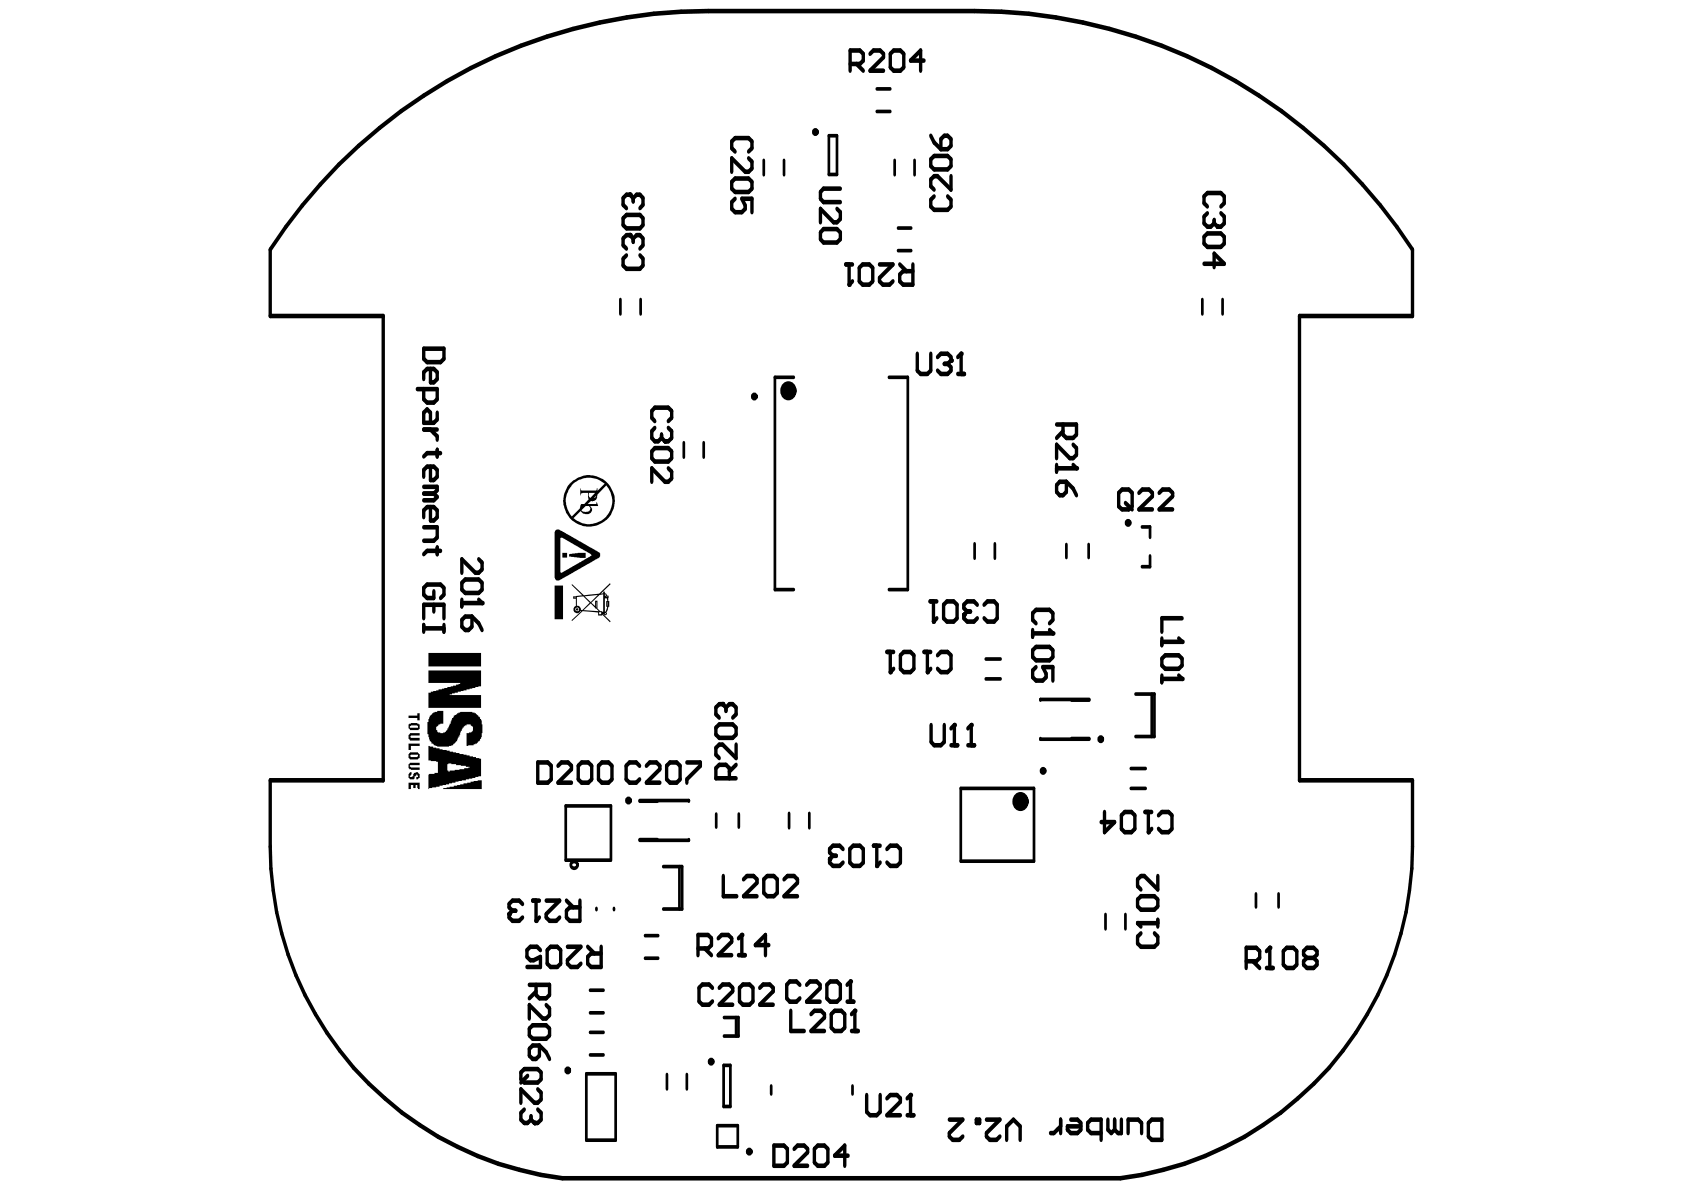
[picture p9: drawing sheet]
<svg xmlns="http://www.w3.org/2000/svg" width="297mm" height="210mm" viewBox="0 0 297 210" stroke-linecap="round" stroke-linejoin="round" font-family="sans-serif">
<path d="M59.7 29.1a91.5 91.5 0 0 1 65.3-27.1h46.9a91.8 91.8 0 0 1 77.3 42v11.7h-20v81.9h20v11.7a58.9 58.9 0 0 1-51.6 58.5h-98.4a58.9 58.9 0 0 1-51.5-58.5v-11.7h19.9v-81.9h-19.9v-11.7a95.2 95.2 0 0 1 12-14.9z" fill="none" stroke="#000" stroke-width=".69"/>
<g fill="#fff">
<circle cx="172.9" cy="142.5" r=".34"/>
<circle cx="181.8" cy="122.4" r=".34"/>
<circle cx="190" cy="107.6" r=".36"/>
<circle cx="190.7" cy="121.7" r=".34"/>
<circle cx="193.7" cy="105.4" r=".34"/>
<circle cx="187.8" cy="135.8" r=".34"/>
<circle cx="223.5" cy="158.9" r=".46"/>
<circle cx="101.5" cy="154.4" r=".58"/>
<circle cx="98.5" cy="150.7" r=".46"/>
<circle cx="96.3" cy="140.3" r=".36"/>
<circle cx="114.1" cy="17.7" r=".36"/>
<circle cx="130.5" cy="17.7" r=".36"/>
<circle cx="143.1" cy="20.7" r=".34"/>
<circle cx="136.4" cy="37.7" r=".36"/>
<circle cx="91.1" cy="107.6" r=".34"/>
<circle cx="91.1" cy="116.5" r=".34"/>
<circle cx="133.5" cy="140.3" r=".59"/>
<circle cx="135" cy="192.3" r=".59"/>
<circle cx="114.9" cy="184.1" r=".58"/>
<circle cx="155.8" cy="170.7" r=".36"/>
<circle cx="201.1" cy="171.5" r=".34"/>
<circle cx="155.8" cy="181.1" r=".36"/>
<circle cx="172.2" cy="179.7" r=".36"/>
<circle cx="184.8" cy="179.7" r=".34"/>
<circle cx="201.1" cy="179.7" r=".34"/>
<circle cx="172.2" cy="193" r=".36"/>
<circle cx="187.8" cy="193" r=".34"/>
<circle cx="201.1" cy="193" r=".34"/>
<circle cx="217.5" cy="196.7" r=".34"/>
<circle cx="201.1" cy="204.9" r=".34"/>
<circle cx="187.8" cy="204.9" r=".34"/>
<circle cx="172.2" cy="204.9" r=".36"/>
<circle cx="155.8" cy="204.9" r=".36"/>
<circle cx="101.5" cy="204.9" r=".34"/>
<circle cx="118.6" cy="175.2" r=".36"/>
<circle cx="145.4" cy="175.9" r=".36"/>
<circle cx="114.9" cy="204.9" r=".34"/>
<circle cx="125.3" cy="204.9" r=".34"/>
<circle cx="135.7" cy="204.9" r=".34"/>
<circle cx="155" cy="199.7" r=".34"/>
<circle cx="155" cy="192.3" r=".34"/>
<circle cx="145.4" cy="181.1" r=".36"/>
<circle cx="144.6" cy="192.3" r=".34"/>
<circle cx="137.9" cy="181.1" r=".36"/>
<circle cx="124.5" cy="185.6" r=".36"/>
<circle cx="108.9" cy="204.9" r=".34"/>
<circle cx="120.1" cy="204.9" r=".36"/>
<circle cx="131.2" cy="204.9" r=".34"/>
<circle cx="150.6" cy="192.3" r=".34"/>
<circle cx="159.5" cy="192.3" r=".34"/>
<circle cx="140.2" cy="204.9" r=".34"/>
<circle cx="159.5" cy="199.7" r=".34"/>
<circle cx="126" cy="167" r=".59"/>
<circle cx="79.2" cy="167" r=".34"/>
<circle cx="90.3" cy="172.2" r=".95"/>
<circle cx="70.2" cy="118.7" r=".34"/>
<circle cx="189.2" cy="171.5" r=".34"/>
<circle cx="191.5" cy="138.1" r=".36"/>
<circle cx="178.1" cy="143.2" r=".36"/>
<circle cx="85.9" cy="159.6" r=".36"/>
<circle cx="110.4" cy="156.6" r=".34"/>
<circle cx="157.3" cy="149.2" r=".59"/>
<circle cx="128.3" cy="161.1" r=".58"/>
<circle cx="159.5" cy="147" r=".34"/>
<circle cx="143.1" cy="134.3" r=".34"/>
<circle cx="163.2" cy="36.2" r=".71"/>
<circle cx="165.4" cy="54.1" r=".7"/>
<circle cx="160.2" cy="57" r=".36"/>
<circle cx="190" cy="147.7" r=".36"/>
<circle cx="184.1" cy="86.8" r=".36"/>
<circle cx="159.5" cy="45.9" r=".34"/>
<circle cx="155.8" cy="47.4" r=".36"/>
<circle cx="161.7" cy="51.9" r=".36"/>
<circle cx="177.3" cy="69.7" r=".34"/>
<circle cx="172.2" cy="106.9" r=".36"/>
<circle cx="172.2" cy="113.5" r=".36"/>
<circle cx="170.7" cy="148.5" r=".36"/>
<circle cx="190.7" cy="39.2" r=".34"/>
<circle cx="182.1" cy="70.9" r=".36"/>
<circle cx="198.9" cy="40.7" r=".36"/>
<circle cx="181.1" cy="68.2" r=".36"/>
<circle cx="164" cy="111.3" r=".34"/>
<circle cx="157.1" cy="110.6" r=".36"/>
<circle cx="178.8" cy="96.5" r=".58"/>
<circle cx="174.4" cy="109.1" r=".58"/>
<circle cx="169.9" cy="105.4" r=".34"/>
<circle cx="169.2" cy="90.5" r=".36"/>
<circle cx="79.9" cy="86.1" r=".59"/>
<circle cx="210.8" cy="42.2" r=".71"/>
<circle cx="123.8" cy="86.8" r=".7"/>
<circle cx="213.8" cy="105.4" r=".59"/>
<circle cx="216" cy="108.3" r=".58"/>
<circle cx="207.9" cy="30.9" r=".59"/>
<circle cx="207.9" cy="35.5" r=".59"/>
<circle cx="137.2" cy="89.7" r=".34"/>
<circle cx="137.2" cy="95.7" r=".34"/>
<circle cx="133.5" cy="68.9" r=".71"/>
<circle cx="174.4" cy="103.9" r=".7"/>
<circle cx="166.9" cy="162.5" r=".34"/>
<circle cx="166.9" cy="159.6" r=".34"/>
<circle cx="159.5" cy="92.7" r=".34"/>
<circle cx="172.2" cy="162.5" r=".36"/>
<circle cx="169.2" cy="86.8" r=".36"/>
<circle cx="173.6" cy="159.6" r=".36"/>
<circle cx="164" cy="135.1" r=".34"/>
<circle cx="175.1" cy="162.5" r=".36"/>
<circle cx="166.9" cy="135.1" r=".34"/>
<circle cx="174.4" cy="150.7" r=".34"/>
<circle cx="184.8" cy="89.7" r=".34"/>
<circle cx="177.3" cy="160.3" r=".34"/>
<circle cx="184.8" cy="92.7" r=".34"/>
<circle cx="178.1" cy="150.7" r=".36"/>
<circle cx="178.1" cy="162.5" r=".36"/>
<circle cx="189.2" cy="158.1" r=".58"/>
<circle cx="208.6" cy="134.3" r=".58"/>
<circle cx="231.7" cy="181.9" r=".36"/>
<circle cx="225.7" cy="184.1" r=".36"/>
<circle cx="216.8" cy="170" r=".36"/>
<circle cx="222.7" cy="179.7" r=".36"/>
<circle cx="212.3" cy="168.5" r=".36"/>
<circle cx="165.1" cy="18.1" r=".36"/>
<circle cx="208.6" cy="165.5" r=".58"/>
<circle cx="223.5" cy="150.7" r=".58"/>
<circle cx="176.6" cy="129.1" r=".36"/>
<circle cx="163.2" cy="129.1" r=".36"/>
<circle cx="152.8" cy="146.2" r=".36"/>
<circle cx="155.8" cy="141.7" r=".36"/>
<circle cx="156.5" cy="144" r=".34"/>
<circle cx="158.8" cy="144.7" r=".36"/>
<circle cx="156.5" cy="126.2" r=".34"/>
<circle cx="155" cy="124.7" r=".34"/>
<circle cx="153.5" cy="126.9" r=".34"/>
<circle cx="117.1" cy="126.9" r=".36"/>
<circle cx="117.1" cy="104.6" r=".36"/>
<circle cx="117.1" cy="83.8" r=".36"/>
<circle cx="126.8" cy="62.3" r=".34"/>
<circle cx="79.9" cy="18.4" r=".59"/>
<circle cx="175.1" cy="14" r=".36"/>
<circle cx="125.3" cy="5" r=".34"/>
<circle cx="132.7" cy="43" r=".34"/>
<circle cx="102.2" cy="38.5" r=".36"/>
<circle cx="91.1" cy="66.7" r=".34"/>
<circle cx="110.4" cy="100.9" r=".34"/>
<circle cx="208.6" cy="83.8" r=".34"/>
<circle cx="220.5" cy="115" r=".34"/>
<circle cx="91.8" cy="100.9" r=".36"/>
<circle cx="60.6" cy="180.4" r=".36"/>
<circle cx="56.1" cy="159.6" r=".36"/>
<circle cx="141.6" cy="118" r=".34"/>
<circle cx="150.6" cy="57" r=".34"/>
<circle cx="222" cy="21.4" r=".34"/>
<circle cx="183.3" cy="21.4" r=".34"/>
<circle cx="80.6" cy="199" r=".34"/>
<circle cx="132.7" cy="57" r=".34"/>
<circle cx="123.1" cy="100.9" r=".36"/>
<circle cx="133.5" cy="129.9" r=".36"/>
<circle cx="75.5" cy="181.9" r=".36"/>
<circle cx="73.2" cy="164.8" r=".34"/>
<circle cx="73.2" cy="117.3" r=".34"/>
<circle cx="75.5" cy="100.9" r=".36"/>
<circle cx="91.1" cy="81.6" r=".34"/>
<circle cx="114.1" cy="66.7" r=".36"/>
<circle cx="114.1" cy="27.3" r=".36"/>
<circle cx="127.5" cy="28.1" r=".36"/>
<circle cx="114.1" cy="43" r=".36"/>
<circle cx="86.6" cy="38.5" r=".34"/>
<circle cx="75.5" cy="49.6" r=".36"/>
<circle cx="123.8" cy="118" r=".34"/>
<circle cx="95.5" cy="117.3" r=".34"/>
<circle cx="113.4" cy="137.3" r=".34"/>
<circle cx="113.4" cy="127.7" r=".34"/>
<circle cx="50.2" cy="140.3" r=".36"/>
<circle cx="50.9" cy="159.6" r=".34"/>
<circle cx="147.6" cy="147" r=".34"/>
<circle cx="237.6" cy="161.1" r=".36"/>
<circle cx="246.5" cy="140.3" r=".36"/>
<circle cx="234.6" cy="169.3" r=".36"/>
<circle cx="220.5" cy="129.1" r=".34"/>
<circle cx="220.5" cy="106.9" r=".34"/>
<circle cx="245.8" cy="52.6" r=".34"/>
<circle cx="239.8" cy="37" r=".34"/>
<circle cx="208.6" cy="69.7" r=".34"/>
<circle cx="198.2" cy="69.7" r=".34"/>
<circle cx="198.2" cy="83.8" r=".34"/>
<circle cx="208.6" cy="97.2" r=".34"/>
<circle cx="198.9" cy="104.6" r=".36"/>
<circle cx="169.9" cy="75.6" r=".34"/>
<circle cx="169.2" cy="57" r=".36"/>
<circle cx="169.2" cy="45.2" r=".36"/>
<circle cx="206.4" cy="42.2" r=".36"/>
<circle cx="208.6" cy="13.2" r=".34"/>
<circle cx="190.7" cy="7.3" r=".34"/>
<circle cx="175.1" cy="5" r=".36"/>
<circle cx="157.3" cy="5" r=".36"/>
<circle cx="139.4" cy="5" r=".36"/>
<circle cx="106.7" cy="6.5" r=".36"/>
<circle cx="142.4" cy="35.5" r=".36"/>
<circle cx="149.8" cy="35.5" r=".36"/>
<circle cx="172.2" cy="21.4" r=".36"/>
<circle cx="89.6" cy="11.8" r=".34"/>
<circle cx="50.9" cy="44.4" r=".34"/>
<circle cx="50.9" cy="52.6" r=".34"/>
<circle cx="75.5" cy="77.8" r=".36"/>
<circle cx="102.2" cy="89.7" r=".36"/>
<circle cx="73.2" cy="194.5" r=".34"/>
<circle cx="96.3" cy="204.1" r=".36"/>
<circle cx="223.5" cy="30.3" r=".34"/>
<circle cx="186.3" cy="173.7" r=".34"/>
<circle cx="120.1" cy="181.1" r=".59"/>
<circle cx="141.6" cy="154.4" r=".34"/>
<circle cx="209.3" cy="186.3" r=".59"/>
<circle cx="205.6" cy="155.9" r=".34"/>
<circle cx="196.7" cy="155.9" r=".34"/>
<circle cx="137.2" cy="150.7" r=".58"/>
<circle cx="161" cy="148.5" r=".34"/>
<circle cx="79.9" cy="140.3" r=".59"/>
<circle cx="140.2" cy="162.5" r=".34"/>
</g>
<g fill="#000">
<path d="M75.6 115.2h9.3v2.4h-9.3zM75.6 118.3h9.3v2.8l-1.1 .1v.2l-1.5 .2v.2l-1.6 .2v.2h-.5v.1h-.5v.2h-.4v.1h5.6v2.3h-9.3v-2.7h.4v-.2l1.4-.2v-.2h.6v-.1h.4v-.1h.5v-.2h.6v-.1l1-.2v-.1l.7-.2v-.1h-5.6zM72.1 138.1h1.9v1.1h-.3v-.2h-.1v-.5h-.3v.5h-.4v-.5h-.4v.7h-.4zM72.1 134.8h.1a.69 .69 0 0 1 .8-.3h1v.5h-1.7v.3h.2v.1h1.5v.4h-1.5v-.1h-.3v-.2h-.1zM72.3 129.3h1.7v.4h-.9a.63 .63 0 0 0-.8 .3h.2v.2h1.5v.4h-1.7v-.2l-.2-.1v-.7l.2-.1zM72.1 126.2h1.5v-.4h.4v1.3h-.4v-.5h-1.5zM72.2 136.3l.4-.1v.4h-.1v.2h-.2v.2l.6-.1v-.4h.1v-.2h.3v-.1h.4l.1 .3h.2v.7h-.2l-.1 .3h-.3v-.5h.3l-.1-.4h-.2v.2l-.3 .1v.4l-.1 .2a.69 .69 0 0 1-.8-.3h-.1v-.7h.1zM72.1 131.2h1.9v.4h-1.5v.7h-.4zM78.2 139h.6v-.1h.5v-.1h.7v-.2l1.8-.2v-.2l1.2-.1v-.2h.5v-.1l1.5-.2v1.6h-6.8zM75.8 126.2h.2l.2-.2v-.2l.4-.1v-.1h.5v-.2h1.1v2.3l-.8 .1v.2l-.3 .2h-.2v.6h.2l.1 .4 1 .1v-.1h.3l.4-.4v-.3h.2v-.3l.2-.2v-.3h.2v-.5h.1l.1-.6h.2l.1-.4 .3-.1a2.34 2.34 0 0 1 1.9-.5h.4a2.23 2.23 0 0 1 1.7 .5l.1 .3 .3 .1v.3h.2v.3h.1v.7h.1v1.5h-.1v.7h-.1v.3h-.2v.3l-.3 .1-.3 .5-.6 .1v.2h-.9v.1h-.3v-2.3l.8-.1 .3-.3v-.7l-.4-.2v-.2h-.7v.2h-.3l-.2 .2v.2h-.2l-.1 .5h-.2v.3h-.1l-.2 .7h-.1v.3h-.2l-.1 .5h-.1l-.2 .3-.4 .3v.2h-.2a4.9 4.9 0 0 1-2.3 .2h-.3v-.1a.68 .68 0 0 1-.7-.4h-.3v-.3l-.3-.2-.1-.7h-.1v-.5h-.2v-2.1h.2v-.6h.1z"/>
<path d="M97.9 93.7a.76 .76 0 0 1 1.1 0l6.3 3.5a.75 .75 0 0 1 .4 1.2l-6.3 3.5a1.47 1.47 0 0 1-1.3 .4l-.3-.4zM98.8 94.9v6a.37 .37 0 0 0 .6-.1l4.7-2.7a.24 .24 0 0 0 .2-.3 .24 .24 0 0 0-.3-.2l-4.4-2.6-.4-.2zM99.2 97.5h.8v.5a.34 .34 0 0 1-.1 .4 .34 .34 0 0 1-.4 0 .33 .33 0 0 1-.3-.2 .33 .33 0 0 1 0-.4zM100.4 97.8l1.5-.3h1.4v.5a.38 .38 0 0 1-.1 .4 .38 .38 0 0 1-.5 0l-2-.2a.28 .28 0 0 1-.3-.1 .28 .28 0 0 1 0-.3z"/>
<path d="M99.3 88.4a4.6 4.6 0 0 1 9.1 0 4.6 4.6 0 0 1-9.1 0zM99.9 88.4a4.1 4.1 0 0 0 8.1 0 4.1 4.1 0 0 0-8.1 0zM102.3 86.1l.1 .2a.3 .3 0 0 0 .2 .3 .3 .3 0 0 0 .3-.1h1.9a.31 .31 0 0 0 .4 0 .31 .31 0 0 0 .1-.4h.1v.5l1.2-1.3 .3 .3-1.5 1.6a1.01 1.01 0 0 1-1 1.2h-.1l-.6 .5h1.1a.33 .33 0 0 0 .5-.4l.2 .8h-1.5a.82 .82 0 0 1 .3 1.1 .82 .82 0 0 1-1.2 .2h-.3l-.4-.4-1.2 1.2-.3-.3 1.4-1.4 .2-.8h.6l.7-.8-.1-.4 .1-.8h-1a.41 .41 0 0 0-.4 .5zM102.5 90a1 1 0 0 0 1.6-.2l-.2-.5h-.6zM104.7 87.8l.3-.1 .1-.3zM103.9 86.9a.68 .68 0 0 0 .2 .9l.9-.9z"/>
<path d="M97.8 103.3h.9a.37 .37 0 0 1 .6 .2v5.7h-.9a.37 .37 0 0 1-.6-.1zM106.7 108.2a.11 .11 0 0 0 .2 0 .11 .11 0 0 0-.2 0zM100.8 103.2l.1-.2 2.1 2 2.7-.3 1.9-1.8 .1 .1-1.7 1.7h.4v-.3h.3v.3h.2l.2 .4h.2v.4h-.1l.1 .5h.2v1h-.2l-.1 .5-.3 .5a.27 .27 0 0 1 0 .5 .27 .27 0 0 1-.4-.2h-.1l1.3 1.3-.1 .2-1.4-1.4v.2h-.7v-.6l-2.7-.2-1.9 1.7-.1-.1 1.7-1.6-.1-.1a.64 .64 0 0 1-1 .3 .64 .64 0 0 1 .2-1.1v-1.3h-.5v-.4l1.6-.2zM106.9 105.2l.3 .1zM107.2 106.2v.7zM105.7 108v.3h.3v-.3zM105.1 106.2l.1 .9zM104.3 106.3l.7 .6v-.9h.4v1.3l.5 .5 .5 .1v-3.1l-.7 .2zM103.1 105.2l1.1 1 1.2-1.2zM101.8 105.3v1.6a.71 .71 0 0 1 .7 .7h.2l1.3-1.3-1.1-1.1zM101.3 105.4h.3zM101.5 107.5a.3 .3 0 0 0 .6 0 .3 .3 0 0 0-.6 0zM101.6 107.5a.21 .21 0 0 1 .4 0 .21 .21 0 0 1-.4 0zM106.7 104.8v.3h.2zM106.7 105.5l.1 2.4 .3-.9h-.2v-1h.2v-.2v-.3zM102.9 107.6l2.7 .2-.5-.5h-.1l-.8-.9z"/>
<path d="M72.2 132.8v.2h-.1v.7h.1a.69 .69 0 0 0 .8 .3 .61 .61 0 0 0 .8-.3h.2v-.7h-.2a.57 .57 0 0 0-.8-.3h-.7zM72.3 133.2h.2v-.1h1.2v.3l-.1 .1h-1.1v-.1h-.2z"/>
<path d="M72.1 127.8v.7l.2 .1v.2h1.5v-.2h.2v-.8a2.46 2.46 0 0 0-1.8-.1zM72.3 128.1h.2v-.1h1.1l.1 .4h-1.4z"/>
<path d="M75.6 131.6v2.5l1.6 .3v1.9h-.6v.2h-.9l-.1 .1v2.6h.1v-.2l1.8-.2v-.2l1.7-.2v-.2l1.1-.1v-.2l1.2-.1v-.2h.7v-.1h.5v-.2l1.1-.1v-.2l1.1-.1v-3.1l-.9-.1v-.2h-.6v-.1h-.6v-.2h-.5v-.1h-.5v-.1h-.8v-.2l-1.7-.2v-.2l-1.8-.2v-.2h-.6v-.1h-.5v-.2zM78.9 134.8h.2v-.1l1.4 .1v.2l1.7 .1v.2h.6v.1h-.2v.1h-.7v.2l-2.6 .2v.2h-.2v-.2h-.2z"/>
<circle cx="111.1" cy="34.3" r=".35"/>
<circle cx="214.8" cy="40" r=".35"/>
<circle cx="111.1" cy="41.5" r=".35"/>
<circle cx="149.8" cy="50.2" r=".35"/>
<circle cx="117.3" cy="77.8" r=".35"/>
<circle cx="167.7" cy="63.6" r=".35"/>
<circle cx="169.5" cy="62.4" r=".35"/>
<circle cx="189.9" cy="82.6" r=".35"/>
<circle cx="85" cy="106.4" r=".35"/>
<circle cx="157" cy="118.6" r=".35"/>
<circle cx="163.6" cy="118.6" r=".35"/>
<circle cx="164.7" cy="109.6" r=".35"/>
<circle cx="170" cy="108.5" r=".35"/>
<circle cx="185.7" cy="111.7" r=".35"/>
<circle cx="208.5" cy="113.2" r=".35"/>
<circle cx="208.5" cy="119.7" r=".35"/>
<circle cx="127.5" cy="124.2" r=".35"/>
<circle cx="168.3" cy="127.9" r=".35"/>
<circle cx="171.3" cy="127.9" r=".35"/>
<circle cx="146.3" cy="151.5" r=".35"/>
<circle cx="154.7" cy="152.7" r=".35"/>
<circle cx="202.6" cy="146.8" r=".35"/>
<circle cx="89.8" cy="161.2" r=".35"/>
<circle cx="94.6" cy="162.4" r=".35"/>
<circle cx="130.9" cy="164.9" r=".35"/>
<circle cx="150" cy="173.1" r=".35"/>
<circle cx="150.8" cy="178.3" r=".35"/>
<circle cx="200.7" cy="162.8" r=".35"/>
<circle cx="224" cy="167.2" r=".35"/>
<circle cx="94.3" cy="198.1" r=".35"/>
<circle cx="160.6" cy="193.2" r=".35"/>
</g>
<g fill="none" stroke="#000" stroke-width=".55">
<path d="M154.7 19.7h2.3M154.7 15.7h2.3M134.7 28.3v2.5M138.3 28.3v2.5M146.2 23.9h1.4v6.9h-1.4zM157.8 28.3v2.5M161.3 28.3v2.5M109.4 52.8v2.6M113 52.8v2.6M158.4 44.2h2.3M158.4 40.2h2.3M212.1 52.8v2.6"/>
<path d="M215.6 52.8v2.6M120.6 78.1v2.5M124.1 78.1v2.5M140 66.6h-3.3v37.4h3.3M156.8 66.6h3.3v37.4h-3.3M171.9 95.9v2.6M175.5 95.9v2.6M188.1 96v2.4M192 96v2.4M201.4 92.9h1.5v1.9M202.9 98.1v1.9h-1.5M173.9 119.7h2.6"/>
<path d="M173.9 116.2h2.6M169.5 139.1h12.9v12.8h-12.9zM183.5 130.3v.1h8.6M189 130.3h3.1M189 123.5h3.1M192.1 123.4h-8.6v.1M199.5 139.1h2.6M199.5 135.6h2.6M200.3 122.4h3.3v7.5h-3.3M203.2 122.4v7.5M107.7 151.7h-7.9v-9.5h8v9.5M112.8 141.2h8.7v.1"/>
<path d="M112.8 148.1h3.2M112.8 141.3h3.2M117 152.9h3.3v7.4h-3.3M119.8 152.9v7.4M121.5 148.1v.1h-8.7M126.3 143.6v2.3M130.3 143.6v2.3M139.2 143.5v2.5M142.8 143.5v2.5M221.5 157.7v2.3M225.5 157.7v2.3M104.1 178.6h2.4"/>
<path d="M104.1 174.7h2.4M105.2 160.2v.3M108.3 160.2v.3M113.8 169h2.3M113.8 165h2.3M127.7 179.5h2.6v3.2h-2.6M129.8 179.5v3.2M195 161.3v2.5M198.5 161.3v2.5M103.4 189.4h5.2v11.7h-5.2zM104.1 186.1h2.4M104.1 182.1h2.4"/>
<path d="M117.6 189.5v2.6M121.2 189.5v2.6M126.5 198.6h3.6v3.7h-3.6zM127.6 187.9h1.2v7.3h-1.2zM136 191.5v1.5M150.4 191.5v1.5"/>
<circle cx="101.3" cy="152.6" r=".59"/>
</g>
<g fill="none" stroke="#000" stroke-width=".69">
<path d="M150 11.3h1.7l.6-.6v-1.2l-.6-.6h-1.7v3.6M151.1 11.3l1.2 1.2M153.5 9.5l.6-.6h1.2l.5 .6v.6l-2.3 2.4h2.3M157 9.5l.6-.6h1.2l.6 .6v2.4l-.6 .6h-1.2l-.6-.6zM163 10.7h-2.4l1.8-1.8v3.6M109.9 38.5l.6-.6h2.4l.5 .6v1.2l-.5 .6h-2.4l-.6-.6zM111.7 34.9l-.6-.6h-.6l-.6 .6v1.2l.6 .6M111.7 34.9l.6-.6h.6l.5 .6v1.2l-.5 .6M111.7 34.9v.6M129.1 32.1l.6-.6h2.3l.6 .6v1.2l-.6 .6h-2.3l-.6-.6zM129.7 26.7l-.6-.6v-1.1l.6-.6h2.3l.6 .6v1.1l-.6 .6M129.7 35.1l-.6 .6v1.1l.6 .6h1.2l.5-.6v-.6l-.5-1.1h1.7v2.3"/>
<path d="M132 27.9l.6 .6v1.2l-.6 .6h-.6l-2.3-2.4v2.4M147.6 36.8l.6 .6v1.2l-.6 .6h-.6l-2.3-2.4v2.4M148.2 33.3h-2.9l-.6 .6v1.2l.6 .6h2.9M164.2 28.1l.6-.6h2.4l.5 .6v1.2l-.5 .6h-2.4l-.6-.6zM164.2 23.9l.6 1.2 1.2 1.2M164.8 34.6l-.6 .6v1.2l.6 .6h2.4l.5-.6v-1.2l-.5-.6M166 24.5l.6-.6h.6l.5 .6v1.2l-.5 .6h-1.2zM167.7 31.1v2.4l-2.3-2.4h-.6l-.6 .6v1.2l.6 .6M213 36.4l-.6-.6v-1.2l.6-.6h2.4l.5 .6v1.2l-.5 .6M213 37.6l-.6 .6v1.2l.6 .6h.6l.6-.6M214.2 38.8v.6M215.4 37.6l.5 .6v1.2l-.5 .6h-.6l-.6-.6"/>
<path d="M110.5 45l-.6 .6v1.2l.6 .6h2.4l.5-.6v-1.2l-.5-.6M111.7 42.1l-.6-.6h-.6l-.6 .6v1.2l.6 .6M111.7 42.1l.6-.6h.6l.5 .6v1.2l-.5 .6M111.7 42.1v.6M145.3 40.4h2.3l.6 .6v1.2l-.6 .6h-2.3l-.6-.6v-1.2zM149.2 46.6h1.2M149.8 46.6v3.6l.6-.6M151.6 47.2l.6-.6h1.1l.6 .6v2.4l-.6 .6h-1.1l-.6-.6zM155.1 46.6h2.4l-2.4 2.4v.6l.6 .6h1.2l.6-.6M158.7 46.6l1.2 1.2M161 46.6v3.6h-1.7l-.6-.6v-1.2l.6-.6h1.7M212.4 41.8l.6-.6h2.4l.5 .6v1.2l-.5 .6h-2.4l-.6-.6z"/>
<path d="M212.4 46.5h3.5l-1.7-1.8v2.4M73.6 68.6h3.5v1.8l-.6 .6h-1.2l-.6-.6v-1.8M74.7 61.5h3.6v1.8l-.6 .6h-2.4l-.6-.6zM74.7 75.8h2.4M75.9 75.8l1.2 1.2v.6M75.9 65.1v2.3h.6l.6-.5v-1.2l-.6-.6h-1.2l-.6 .6v1.2M77.1 72.8v1.2l-.6 .6h-1.8v-1.8l.6-.6 .6 .6v1.8M77.1 79.3v1.2M77.7 79.9h-2.4l-.6 .6M115.5 74.3l-.5-.6v-1.2l.5-.6h2.4l.6 .6v1.2l-.6 .6M115.5 79h2.4l.6 .6v1.2l-.6 .6h-2.4l-.5-.6v-1.2zM115.5 75.5l-.5 .6v1.2l.5 .5h.6l.6-.5"/>
<path d="M116.7 76.7v.6M117.9 75.5l.6 .6v1.2l-.6 .5h-.6l-.6-.5M161.8 62.4v3l.6 .6h1.2l.6-.6v-3M165.4 63l.6-.6h1.2l.5 .6v.6l-.5 .6M166.6 64.2h.6M167.2 64.2l.5 .6v.6l-.5 .6h-1.2l-.6-.6M168.9 66h1.2M168.9 63l.6-.6v3.6M186.4 74.9h3.5v1.8l-.6 .6h-1.2l-.6-.6v-1.8M187.5 76.1l-1.1 1.2M189.3 78.4l.6 .6v1.2l-.6 .6h-.6l-2.3-2.4v2.4M74.7 85.9h2.4v.6l-.6 .6"/>
<path d="M74.7 93h2.4v1.8l-.6 .6h-1.8M74.7 87.1h1.8M75.9 89.4v2.4h.6l.6-.6v-1.2l-.6-.6h-1.2l-.6 .6v1.2M75.9 82.3v2.4h.6l.6-.6v-1.2l-.6-.6h-1.2l-.6 .6v1.2M76.5 87.1l.6 .6-.6 .5h-1.8M77.1 96.6v1.2M77.7 97.2h-2.4l-.6 .6M84.4 98.7l.6 .5v1.2l-.6 .6h-.6l-2.3-2.3v2.3M117.9 82.6l.6 .6v1.2l-.6 .6h-.6l-2.3-2.4v2.4M186.4 82v1.2M186.9 85h1.2v1.8l-.6 .6h-.6l-.5-.6v-1.2zM188.1 85l1.2 1.2 .6 1.2"/>
<path d="M189.3 82l.6 .6h-3.5M197.3 86.9l.6-.6h1.2l.6 .6v2.4l-.6 .6h-1.2l-.6-.6zM198.5 88.7l1.2 1.2M200.9 86.9l.6-.6h1.2l.6 .6v.6l-2.4 2.4h2.4M204.5 86.9l.6-.6h1.1l.6 .6v.6l-2.3 2.4h2.3M74.7 109.1v-2.4h3.6v2.4M74.7 110.2v1.2M74.7 110.8h3.6M76.5 104.3v1.2h-1.2l-.6-.6v-1.2l.6-.6h2.4l.6 .6v1.2l-.6 .6M76.5 106.7v1.2M78.3 110.2v1.2M81.5 102.8l.6-.6h2.3l.6 .6v1.2l-.6 .6h-2.3l-.6-.6z"/>
<path d="M81.5 105.8v1.2M81.5 109.3l.6-.5h1.1v1.7l-.5 .6h-.6l-.6-.6zM83.2 108.8l1.2 1.1 .6 1.2M84.4 105.8l.6 .6h-3.5M156.4 115h1.2M157 115v3.6l.6-.6M158.8 115.6l.6-.6h1.2l.6 .6v2.4l-.6 .6h-1.2l-.6-.6zM163 115h1.2M163.6 115v3.6l.6-.6M164.1 106.1h1.1M164.7 106.1v3.5l.5-.5M165.4 115.6l.6-.6h1.2l.5 .6v2.4l-.5 .6h-1.2l-.6-.6"/>
<path d="M166.4 106.7l.6-.6h1.2l.6 .6v2.4l-.6 .5h-1.2l-.6-.5zM170.6 107.9l-.6 .6v.6l.6 .5h1.2l.6-.5M170.6 107.9h.6M172.4 106.7l-.6-.6h-1.2l-.6 .6v.6l.6 .6M173.6 106.7l.6-.6h1.2l.5 .6v2.4l-.5 .5h-1.2l-.6-.5M182.1 114.7l.6-.6h2.4l.6 .6v1.2l-.6 .6h-2.4l-.6-.6zM182.1 111.1v1.2M182.7 109.9l-.6-.6v-1.1l.6-.6h2.4l.6 .6v1.1l-.6 .6M182.7 117.7l-.6 .6v1.2l.6 .5h1.2l.6-.5v-.6l-.6-1.2h1.8v2.3M185.1 111.1l.6 .6h-3.6M204.9 112.6v1.2M204.9 116.2l.6-.6h2.4l.6 .6v1.2l-.6 .6h-2.4l-.6-.6z"/>
<path d="M204.9 119.2v1.1M207.9 112.6l.6 .6h-3.6M207.9 119.2l.6 .5h-3.6M208.5 109.1h-3.6v2.3M94.9 134.5h1.7l.6 .6v2.4l-.6 .6h-1.7zM98.4 135.1l.6-.6h1.2l.6 .6v.6l-2.4 2.4h2.4M102 135.1l.6-.6h1.2l.6 .6v2.4l-.6 .6h-1.2l-.6-.6zM105.6 135.1l.6-.6h1.1l.6 .6v2.4l-.6 .6h-1.1l-.6-.6zM112.8 135.1l-.6-.6h-1.2l-.6 .6v2.4l.6 .6h1.2l.6-.6M114 135.1l.6-.6h1.2l.6 .6v.6l-2.4 2.4h2.4M117.6 135.1l.6-.6h1.2l.6 .6v2.4l-.6 .6h-1.2l-.6-.6zM121.2 134.5h2.3v.6l-2.3 2.4v.6"/>
<path d="M126.3 128.4l.6-.6h2.3l.6 .6v1.2l-.6 .6h-2.3l-.6-.6zM128.1 124.8l-.6-.6h-.6l-.6 .6v1.2l.6 .6M128.1 124.8l.6-.6h.5l.6 .6v1.2l-.6 .6M128.1 124.8v.6M128.7 137.3v-1.8l-.6-.6h-1.2l-.6 .6v1.8h3.5M129.8 131.3v2.4l-2.3-2.4h-.6l-.6 .6v1.2l.6 .6M129.8 134.9l-1.1 1.2M164.2 127.9v3l.6 .6h1.2l.6-.6v-3M167.7 131.5h1.2M167.7 128.5l.6-.6v3.6M170.7 131.5h1.2M170.7 128.5l.6-.6v3.6"/>
<path d="M92.2 159.5l-.6-.6h-1.2l-.6 .6v.5l.6 .6M94 158.9h1.1M94.6 158.9v3.5l.5-.6M96.3 158.9h2.4l-2.4 2.3v.6l.6 .6h1.2l.6-.6M99.9 158.9l1.2 1.1M102.3 158.9v3.5h-1.8l-.6-.6v-1.2l.6-.6h1.8M127.6 154.5v3.6h2.4M131.2 155.1l.5-.6h1.2l.6 .6v.6l-2.3 2.4h2.3M134.7 155.1l.6-.6h1.2l.6 .6v2.4l-.6 .6h-1.2l-.6-.6zM138.3 155.1l.6-.6h1.2l.6 .6v.6l-2.4 2.4h2.4M146.9 151l-.6 .5v.6l.6 .6h1.2l.6-.6M146.9 151h.6"/>
<path d="M148.7 149.8l-.6-.6h-1.2l-.6 .6v.6l.6 .6M149.9 149.8l.6-.6h1.2l.6 .6v2.3l-.6 .6h-1.2l-.6-.6zM154.1 149.2h1.2M154.7 149.2v3.5l.6-.6M156.4 149.8l.6-.6h1.2l.6 .6v2.3l-.6 .6h-1.2l-.6-.6M194.8 143.2v3.6l1.8-1.8h-2.4M197.8 143.8l.6-.6h1.2l.6 .6v2.4l-.6 .6h-1.2l-.6-.6zM200.7 158.7l.5-.6h2.4l.6 .6v1.2l-.6 .6h-2.4l-.5-.6zM202 143.2h1.2M202.6 143.2v3.6l.6-.6M204.2 154.5v2.4l-2.4-2.4h-.6l-.5 .6v1.2l.5 .6M204.3 143.8l.6-.6h1.2l.6 .6v2.4l-.6 .6h-1.2l-.6-.6"/>
<path d="M90.4 160.6l-.6 .6v.6l.6 .6h1.2l.6-.6M90.4 160.6h.6M93.4 173.7h3.5v1.8l-.6 .6h-1.2l-.5-.6v-1.8M94.6 174.9l-1.2 1.2M95.3 167.6l-.6-.6h-1.2l-.6 .6v1.2l.6 .6h.6l1.2-.6v1.8h-2.4M96.3 177.3l.6 .6v1.2l-.6 .6h-.6l-2.3-2.4v2.4M96.5 167.6l.6-.6h1.2l.6 .6v2.4l-.6 .6h-1.2l-.6-.6zM100.1 167h2.4l-2.4 2.4v.6l.6 .6h1.2l.6-.6M103.7 167l1.1 1.2M106 167v3.6h-1.7l-.6-.6v-1.2l.6-.6h1.7M123.1 167.3h1.8l.6-.6v-1.2l-.6-.6h-1.8v3.6M124.3 167.3l1.2 1.2"/>
<path d="M125.7 174.3l-.6-.6h-1.2l-.6 .6v2.3l.6 .6h1.2l.6-.6M126.7 165.5l.6-.6h1.2l.6 .6v.6l-2.4 2.4h2.4M126.9 174.3l.6-.6h1.2l.5 .6v.5l-2.3 2.4h2.3M130.3 168.5h1.1M130.3 165.5l.6-.6v3.6M130.4 174.3l.6-.6h1.2l.6 .6v2.3l-.6 .6h-1.2l-.6-.6zM134 174.3l.6-.6h1.2l.6 .6v.5l-2.4 2.4h2.4M135.6 166.7h-2.4l1.8-1.8v3.6M139.5 178.3v3.6h2.4M141.1 173.7l-.6-.6h-1.2l-.5 .6v2.4l.5 .6h1.2l.6-.6M142.3 173.7l.6-.6h1.2l.6 .6v.6l-2.4 2.4h2.4M143.1 178.9l.5-.6h1.2l.6 .6v.6l-2.3 2.4h2.3"/>
<path d="M145.8 173.7l.6-.6h1.2l.6 .6v2.4l-.6 .6h-1.2l-.6-.6zM146.6 178.9l.6-.6h1.2l.6 .6v2.4l-.6 .6h-1.2l-.6-.6zM149.4 176.7h1.2M149.4 173.7l.6-.6v3.6M150.2 178.9l.6-.6v3.6M201.2 164.6l-.5 .6v1.2l.5 .6h2.4l.6-.6v-1.2l-.6-.6M204.2 162.2v1.2M204.2 162.8h-3.5l.5 .6M219.8 169.6h1.8l.6-.6v-1.2l-.6-.6h-1.8v3.5M221 169.6l1.2 1.1M223.4 167.8l.6-.6v3.5M223.4 170.7h1.2"/>
<path d="M226.4 167.8l.6-.6h1.1l.6 .6v2.3l-.6 .6h-1.1l-.6-.6zM230.5 169l-.6-.6v-.6l.6-.6h1.2l.6 .6v.6l-.6 .6M230.5 169l-.6 .6v.5l.6 .6h1.2l.6-.6v-.5l-.6-.6M230.5 169h1.2M91.9 189.2l.6-.6h2.4l.5 .6v1.2l-.5 .6h-2.4l-.6-.6zM92.5 195.7l-.6 .6v1.2l.6 .6h.6l.6-.6M93.1 189.8l-1.2 1.2M93.4 181.4l.6-.6h2.3l.6 .6v1.2l-.6 .6h-2.3l-.6-.6zM93.4 185l.6-.6h1.1v1.8l-.5 .6h-.6l-.6-.6zM93.7 196.9v.6M94.9 192.1l.5 .6v1.2l-.5 .6h-.6l-2.4-2.4v2.4M94.9 195.7l.5 .6v1.2l-.5 .6h-.6l-.6-.6"/>
<path d="M95.1 184.4l1.2 1.2 .6 1.2M150.2 181.9h1.2M152.9 193.2v2.9l.6 .6h1.2l.6-.6v-2.9M156.4 193.7l.6-.5h1.2l.6 .5v.6l-2.4 2.4h2.4M160 196.7h1.2M160 193.7l.6-.5v3.5M167.4 197.5h2.4l-2.4 2.4v.6l.6 .6h1.2l.6-.6M172.2 197.5h.6v.6h-.6zM174 197.5h2.4l-2.4 2.4v.6l.6 .6h1.2l.6-.6M187.1 198.7l-1.2 1.2h-.6M187.1 197.5v2.4M188.9 197.5h1.2l.6 .6v1.2l-.6 .6h-1.2l-.6-.6v-.6h2.4"/>
<path d="M194.2 199.9h-1.8l-.6-.6v-1.2l.6-.6h1.8v3.6M195.4 197.5v1.8l.6 .6 .6-.6M196.6 197.5v1.8M197.8 197.5v2.4h-.6l-.6-.6M199 199.9v-2.4h1.8l.6 .6v1.8M202.6 198.1l.6-.6h1.7v3.6h-1.7l-.6-.6zM136.5 202.1h1.8l.6 .6v2.3l-.6 .6h-1.8zM140.1 202.7l.6-.6h1.2l.6 .6v.6l-2.4 2.3h2.4M143.6 202.7l.6-.6h1.2l.6 .6v2.3l-.6 .6h-1.2l-.6-.6zM149.6 203.8h-2.4l1.8-1.7v3.5M177.6 201.1v-2.4l1.2-1.2 1.1 1.2v2.4"/>
<circle cx="143.8" cy="23.3" r=".3"/>
<circle cx="133.1" cy="69.9" r=".3"/>
<circle cx="199" cy="92.2" r=".3"/>
<circle cx="184" cy="136" r=".3"/>
<circle cx="194.2" cy="130.4" r=".3"/>
<circle cx="110.9" cy="141.2" r=".3"/>
<circle cx="100.1" cy="188.8" r=".3"/>
<circle cx="125.4" cy="187.3" r=".3"/>
<circle cx="132.2" cy="203.1" r=".3"/>
</g>
<g fill="none" stroke="#000" stroke-width="1.7">
<circle cx="139.1" cy="68.9" r=".71"/>
<circle cx="180" cy="141.4" r=".71"/>
</g>
</svg>
